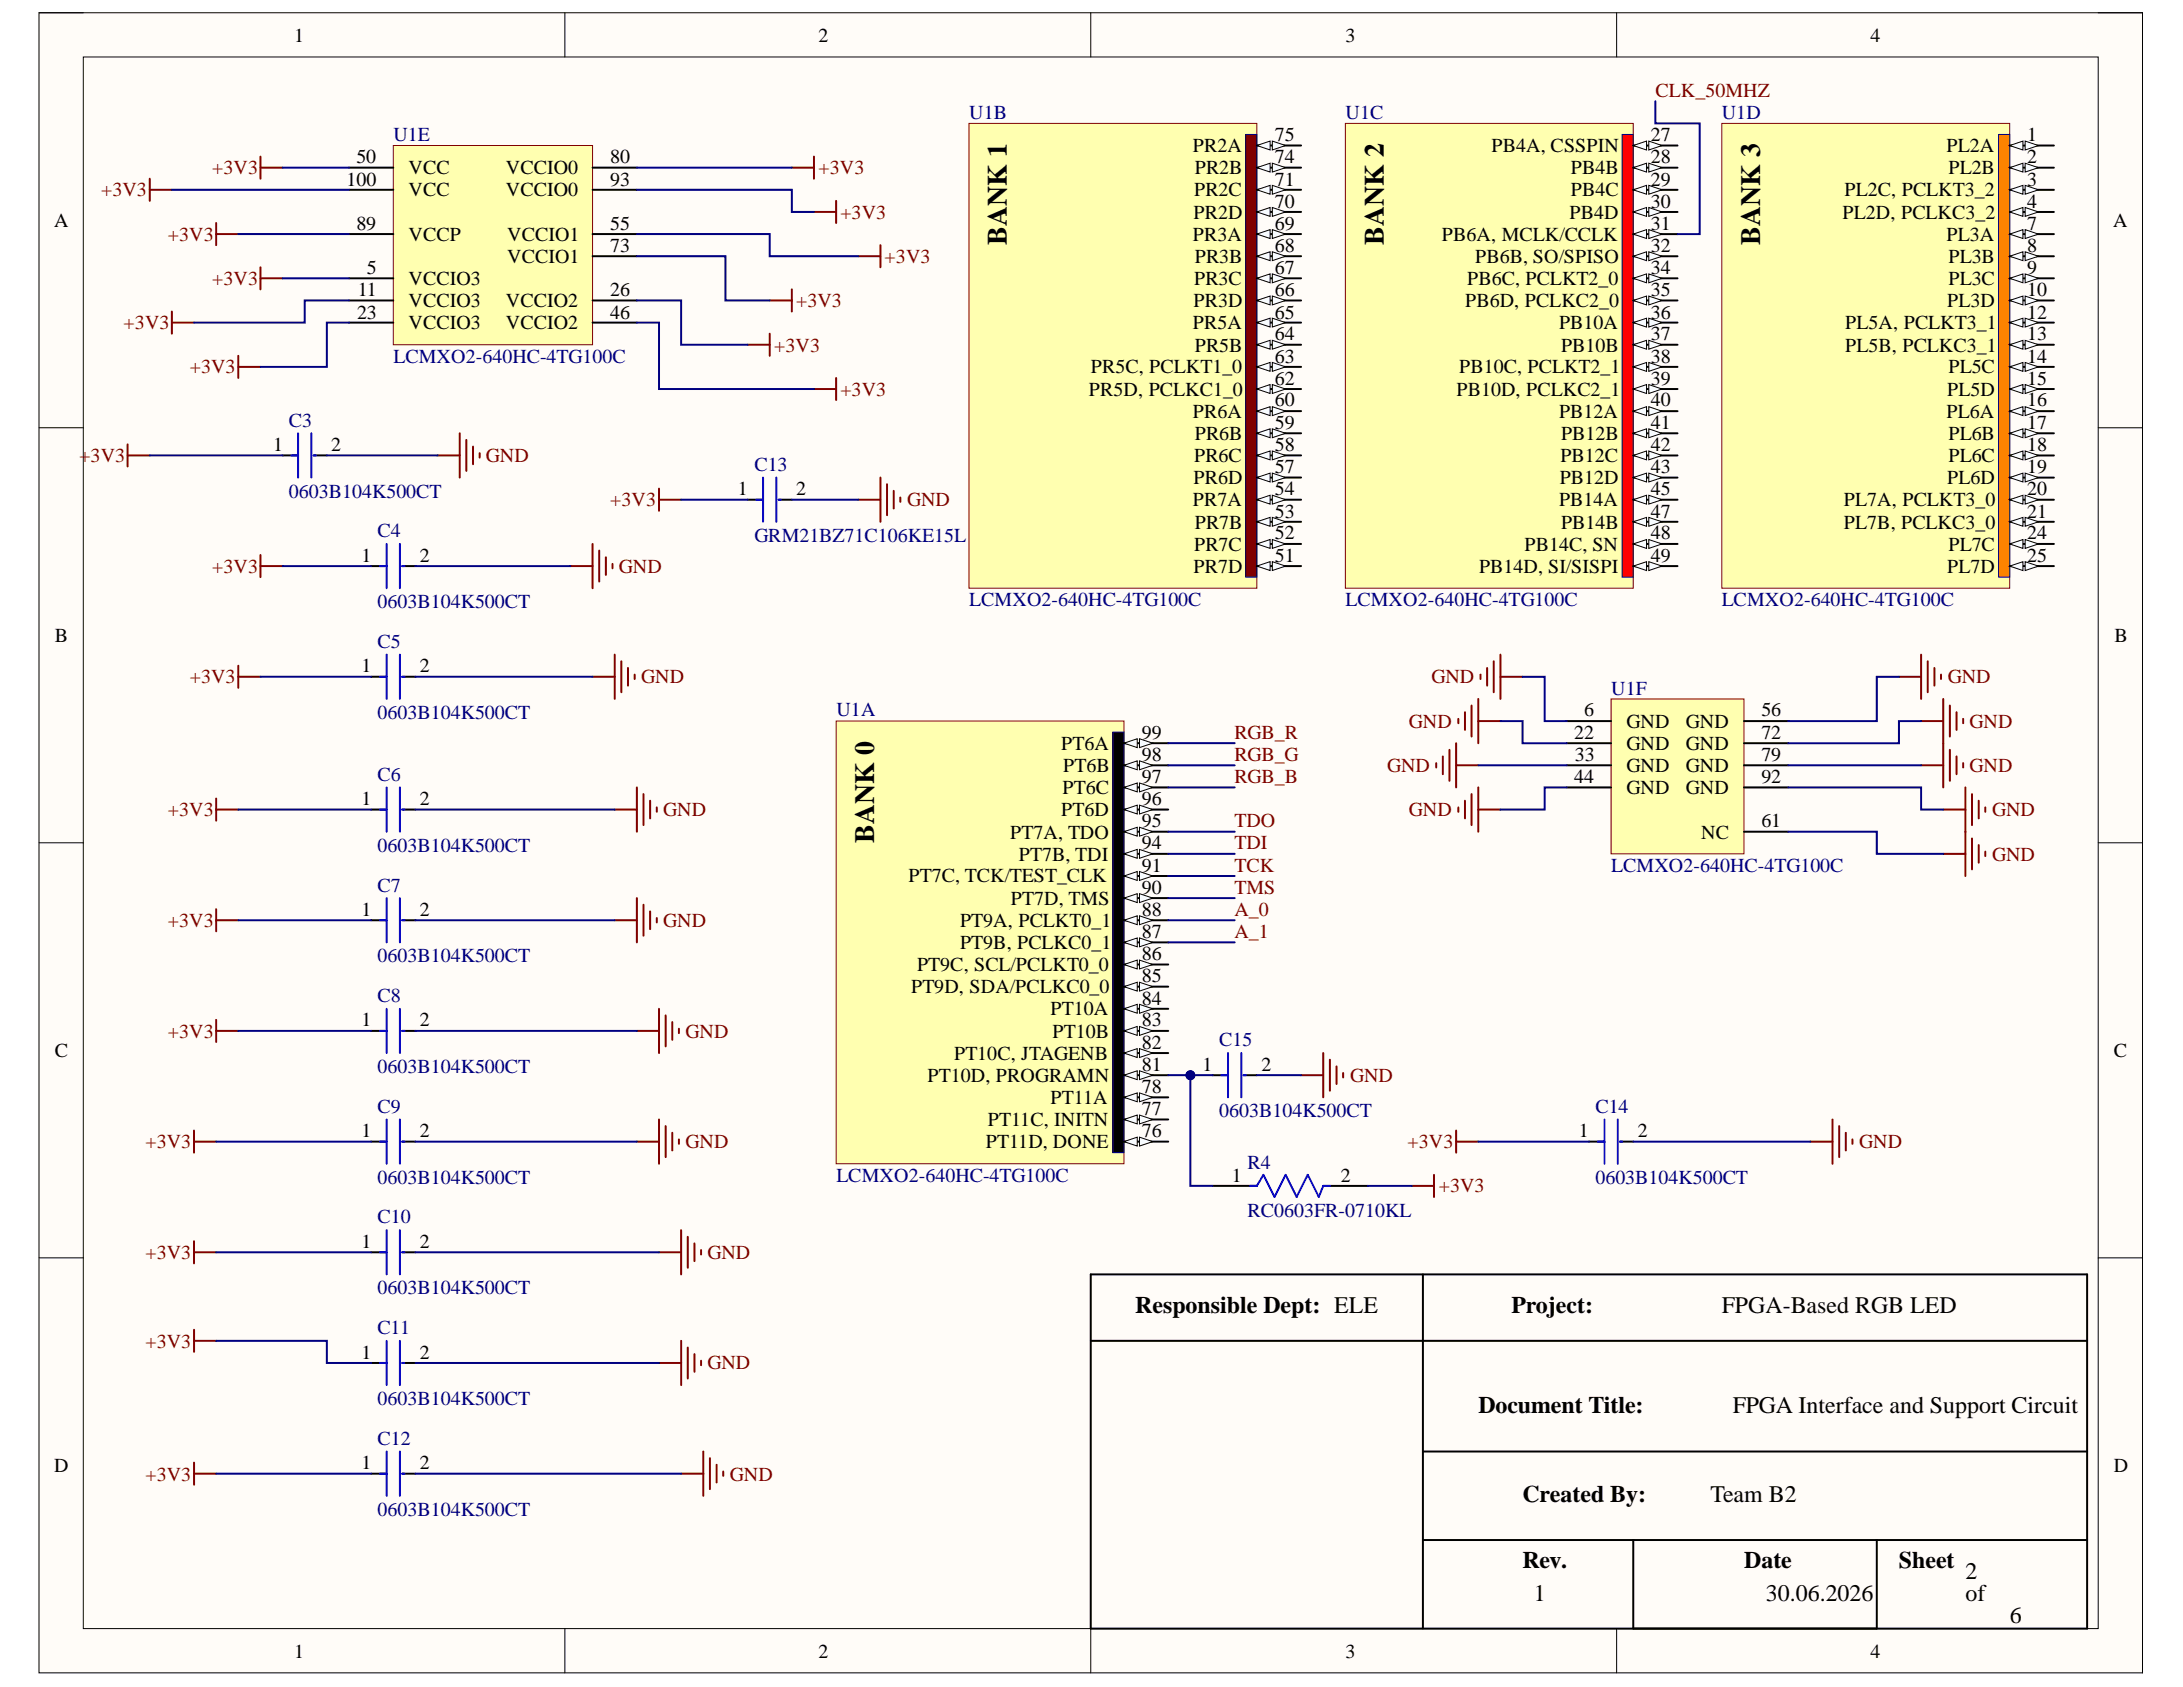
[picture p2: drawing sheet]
<svg xmlns="http://www.w3.org/2000/svg" width="279mm" height="216mm" viewBox="0 0 279 216" stroke-linecap="round" stroke-linejoin="round" font-family="sans-serif">
<defs><g id="words">
<g font-size="3.6">
<text x="128.9" y="31.4" transform="rotate(-90 128.9 31.4)">BANK 1</text>
<text x="177.1" y="31.4" transform="rotate(-90 177.1 31.4)">BANK 2</text>
<text x="225.3" y="31.4" transform="rotate(-90 225.3 31.4)">BANK 3</text>
<text x="111.9" y="107.8" transform="rotate(-90 111.9 107.8)">BANK 0</text>
</g>
<g font-size="3">
<text x="145.3" y="168.1">Responsible Dept: ELE</text>
<text x="193.4" y="168.1">Project:</text>
<text x="220.4" y="168.1">FPGA-Based RGB LED</text>
<text x="189.2" y="180.8">Document Title:</text>
<text x="221.8" y="180.8">FPGA Interface and Support Circuit</text>
<text x="194.9" y="192.2">Created By:</text>
<text x="218.9" y="192.2">Team B2</text>
<text x="194.9" y="200.6">Rev.</text>
<text x="223.2" y="200.6">Date</text>
<text x="243" y="200.6">Sheet</text>
<text x="251.6" y="202.1">2</text>
<text x="196.3" y="205">1</text>
<text x="226" y="205">30.06.2026</text>
<text x="251.6" y="205">of</text>
<text x="257.3" y="207.7">6</text>
</g>
<g font-size="2.5">
<text x="37.7" y="5.3">1</text>
<text x="104.8" y="5.3">2</text>
<text x="172.2" y="5.3">3</text>
<text x="239.4" y="5.3">4</text>
<text x="44.3" y="23.8">100</text>
<text x="45.6" y="20.9">50</text>
<text x="52.3" y="22.3">VCC</text>
<text x="64.7" y="22.3">VCCIO0</text>
<text x="78.1" y="20.9">80</text>
<text x="78.1" y="23.8">93</text>
<text x="152.7" y="19.5">PR2A</text>
<text x="152.9" y="22.3">PR2B</text>
<text x="163.2" y="18.1">75</text>
<text x="163.2" y="20.9">74</text>
<text x="163.2" y="23.8">71</text>
<text x="190.9" y="19.5">PB4A, CSSPIN</text>
<text x="201.1" y="22.3">PB4B</text>
<text x="211.3" y="18.1">27</text>
<text x="211.3" y="20.9">28</text>
<text x="211.3" y="23.8">29</text>
<text x="249.1" y="19.5">PL2A</text>
<text x="249.4" y="22.3">PL2B</text>
<text x="259.5" y="18.1">1</text>
<text x="259.5" y="20.9">2</text>
<text x="259.5" y="23.8">3</text>
<text x="6.9" y="29">A</text>
<text x="45.6" y="29.4">89</text>
<text x="52.3" y="25.1">VCC</text>
<text x="64.7" y="25.1">VCCIO0</text>
<text x="78.1" y="29.4">55</text>
<text x="152.7" y="28">PR2D</text>
<text x="152.8" y="25.1">PR2C</text>
<text x="163.2" y="26.6">70</text>
<text x="163.2" y="29.4">69</text>
<text x="200.9" y="28">PB4D</text>
<text x="201.1" y="25.1">PB4C</text>
<text x="211.3" y="26.6">30</text>
<text x="211.3" y="29.4">31</text>
<text x="235.8" y="28">PL2D, PCLKC3_2</text>
<text x="236.1" y="25.1">PL2C, PCLKT3_2</text>
<text x="259.5" y="26.6">4</text>
<text x="259.5" y="29.4">7</text>
<text x="270.5" y="29">A</text>
<text x="47" y="35.1">5</text>
<text x="52.3" y="30.8">VCCP</text>
<text x="64.9" y="30.8">VCCIO1</text>
<text x="64.9" y="33.7">VCCIO1</text>
<text x="78.1" y="32.2">73</text>
<text x="152.7" y="30.8">PR3A</text>
<text x="152.9" y="33.7">PR3B</text>
<text x="163.2" y="32.2">68</text>
<text x="163.2" y="35.1">67</text>
<text x="184.6" y="30.8">PB6A, MCLK/CCLK</text>
<text x="188.8" y="33.7">PB6B, SO/SPISO</text>
<text x="211.3" y="32.2">32</text>
<text x="211.3" y="35.1">34</text>
<text x="249.1" y="30.8">PL3A</text>
<text x="249.4" y="33.7">PL3B</text>
<text x="259.5" y="32.2">8</text>
<text x="259.5" y="35.1">9</text>
<text x="45.7" y="40.8">23</text>
<text x="45.8" y="37.9">11</text>
<text x="52.3" y="36.5">VCCIO3</text>
<text x="52.3" y="39.3">VCCIO3</text>
<text x="64.7" y="39.3">VCCIO2</text>
<text x="78.1" y="37.9">26</text>
<text x="78.1" y="40.8">46</text>
<text x="152.7" y="39.3">PR3D</text>
<text x="152.8" y="36.5">PR3C</text>
<text x="163.2" y="37.9">66</text>
<text x="163.2" y="40.8">65</text>
<text x="187.5" y="39.3">PB6D, PCLKC2_0</text>
<text x="187.8" y="36.5">PB6C, PCLKT2_0</text>
<text x="211.3" y="37.9">35</text>
<text x="211.3" y="40.8">36</text>
<text x="249.2" y="39.3">PL3D</text>
<text x="249.4" y="36.5">PL3C</text>
<text x="259.5" y="37.9">10</text>
<text x="259.5" y="40.8">12</text>
<text x="52.3" y="42.1">VCCIO3</text>
<text x="64.7" y="42.1">VCCIO2</text>
<text x="139.6" y="47.8">PR5C, PCLKT1_0</text>
<text x="152.7" y="42.1">PR5A</text>
<text x="152.9" y="45">PR5B</text>
<text x="163.2" y="43.6">64</text>
<text x="163.2" y="46.4">63</text>
<text x="186.8" y="47.8">PB10C, PCLKT2_1</text>
<text x="199.5" y="42.1">PB10A</text>
<text x="199.8" y="45">PB10B</text>
<text x="211.3" y="43.6">37</text>
<text x="211.3" y="46.4">38</text>
<text x="236.2" y="42.1">PL5A, PCLKT3_1</text>
<text x="236.2" y="45">PL5B, PCLKC3_1</text>
<text x="249.4" y="47.8">PL5C</text>
<text x="259.5" y="43.6">13</text>
<text x="259.5" y="46.4">14</text>
<text x="139.4" y="50.7">PR5D, PCLKC1_0</text>
<text x="152.7" y="53.5">PR6A</text>
<text x="163.2" y="49.2">62</text>
<text x="163.2" y="52">60</text>
<text x="186.4" y="50.7">PB10D, PCLKC2_1</text>
<text x="199.5" y="53.5">PB12A</text>
<text x="211.3" y="49.2">39</text>
<text x="211.3" y="52">40</text>
<text x="249.1" y="53.5">PL6A</text>
<text x="249.2" y="50.7">PL5D</text>
<text x="259.5" y="49.2">15</text>
<text x="259.5" y="52">16</text>
<text x="34.9" y="57.7">1</text>
<text x="42.4" y="57.7">2</text>
<text x="152.8" y="59.1">PR6C</text>
<text x="152.9" y="56.3">PR6B</text>
<text x="163.2" y="54.9">59</text>
<text x="163.2" y="57.7">58</text>
<text x="199.7" y="59.1">PB12C</text>
<text x="199.8" y="56.3">PB12B</text>
<text x="211.3" y="54.9">41</text>
<text x="211.3" y="57.7">42</text>
<text x="249.4" y="56.3">PL6B</text>
<text x="249.4" y="59.1">PL6C</text>
<text x="259.5" y="54.9">17</text>
<text x="259.5" y="57.7">18</text>
<text x="94.4" y="63.4">1</text>
<text x="101.9" y="63.4">2</text>
<text x="152.7" y="64.8">PR7A</text>
<text x="152.7" y="62">PR6D</text>
<text x="163.2" y="60.6">57</text>
<text x="163.2" y="63.4">54</text>
<text x="199.5" y="64.8">PB14A</text>
<text x="199.6" y="62">PB12D</text>
<text x="211.3" y="60.6">43</text>
<text x="211.3" y="63.4">45</text>
<text x="236" y="64.8">PL7A, PCLKT3_0</text>
<text x="249.2" y="62">PL6D</text>
<text x="259.5" y="60.6">19</text>
<text x="259.5" y="63.4">20</text>
<text x="46.3" y="71.9">1</text>
<text x="53.7" y="71.9">2</text>
<text x="152.8" y="70.5">PR7C</text>
<text x="152.9" y="67.7">PR7B</text>
<text x="163.2" y="66.2">53</text>
<text x="163.2" y="69">52</text>
<text x="163.2" y="71.9">51</text>
<text x="195.1" y="70.5">PB14C, SN</text>
<text x="199.8" y="67.7">PB14B</text>
<text x="211.3" y="66.2">47</text>
<text x="211.3" y="69">48</text>
<text x="211.3" y="71.9">49</text>
<text x="236" y="67.7">PL7B, PCLKC3_0</text>
<text x="249.4" y="70.5">PL7C</text>
<text x="259.5" y="66.2">21</text>
<text x="259.5" y="69">24</text>
<text x="259.5" y="71.9">25</text>
<text x="152.7" y="73.3">PR7D</text>
<text x="189.3" y="73.3">PB14D, SI/SISPI</text>
<text x="249.2" y="73.3">PL7D</text>
<text x="7" y="82.1">B</text>
<text x="270.6" y="82.1">B</text>
<text x="46.3" y="86">1</text>
<text x="53.7" y="86">2</text>
<text x="146.1" y="94.6">99</text>
<text x="201.5" y="94.6">22</text>
<text x="202.8" y="91.7">6</text>
<text x="208.2" y="93.1">GND</text>
<text x="215.8" y="93.1">GND</text>
<text x="225.4" y="91.7">56</text>
<text x="225.4" y="94.6">72</text>
<text x="135.8" y="96">PT6A</text>
<text x="136" y="101.7">PT6C</text>
<text x="136.1" y="98.8">PT6B</text>
<text x="146.1" y="97.4">98</text>
<text x="146.1" y="100.2">97</text>
<text x="201.5" y="100.2">44</text>
<text x="201.6" y="97.4">33</text>
<text x="208.2" y="96">GND</text>
<text x="208.2" y="98.8">GND</text>
<text x="208.2" y="101.7">GND</text>
<text x="215.8" y="96">GND</text>
<text x="215.8" y="98.8">GND</text>
<text x="215.8" y="101.7">GND</text>
<text x="225.4" y="97.4">79</text>
<text x="225.4" y="100.2">92</text>
<text x="46.3" y="103">1</text>
<text x="53.7" y="103">2</text>
<text x="129.3" y="107.3">PT7A, TDO</text>
<text x="135.8" y="104.5">PT6D</text>
<text x="146.1" y="103">96</text>
<text x="146.1" y="105.9">95</text>
<text x="217.7" y="107.3">NC</text>
<text x="225.4" y="105.9">61</text>
<text x="116.3" y="112.9">PT7C, TCK/TEST_CLK</text>
<text x="130.4" y="110.1">PT7B, TDI</text>
<text x="146.1" y="108.7">94</text>
<text x="146.1" y="111.6">91</text>
<text x="46.3" y="117.2">1</text>
<text x="53.7" y="117.2">2</text>
<text x="122.9" y="118.6">PT9A, PCLKT0_1</text>
<text x="129.4" y="115.8">PT7D, TMS</text>
<text x="146.1" y="114.4">90</text>
<text x="146.1" y="117.2">88</text>
<text x="117.4" y="124.3">PT9C, SCL/PCLKT0_0</text>
<text x="122.9" y="121.5">PT9B, PCLKC0_1</text>
<text x="146.1" y="120">87</text>
<text x="146.1" y="122.9">86</text>
<text x="146.1" y="125.7">85</text>
<text x="46.3" y="131.4">1</text>
<text x="53.7" y="131.4">2</text>
<text x="116.6" y="127.1">PT9D, SDA/PCLKC0_0</text>
<text x="134.5" y="129.9">PT10A</text>
<text x="146.1" y="128.6">84</text>
<text x="146.1" y="131.4">83</text>
<text x="7" y="135.3">C</text>
<text x="122.1" y="135.6">PT10C, JTAGENB</text>
<text x="134.7" y="132.8">PT10B</text>
<text x="146.1" y="134.2">82</text>
<text x="146.1" y="137">81</text>
<text x="153.9" y="137">1</text>
<text x="161.5" y="137">2</text>
<text x="270.5" y="135.3">C</text>
<text x="118.7" y="138.5">PT10D, PROGRAMN</text>
<text x="134.5" y="141.3">PT11A</text>
<text x="146.1" y="139.9">78</text>
<text x="146.1" y="142.7">77</text>
<text x="46.3" y="145.6">1</text>
<text x="53.7" y="145.6">2</text>
<text x="126.2" y="146.9">PT11D, DONE</text>
<text x="126.4" y="144.1">PT11C, INITN</text>
<text x="146.1" y="145.6">76</text>
<text x="202.1" y="145.6">1</text>
<text x="209.6" y="145.6">2</text>
<text x="157.7" y="151.2">1</text>
<text x="171.6" y="151.2">2</text>
<text x="46.3" y="159.7">1</text>
<text x="53.7" y="159.7">2</text>
<text x="46.3" y="173.9">1</text>
<text x="53.7" y="173.9">2</text>
<text x="6.9" y="188.4">D</text>
<text x="46.3" y="188">1</text>
<text x="53.7" y="188">2</text>
<text x="270.5" y="188.4">D</text>
<text x="37.7" y="212.1">1</text>
<text x="104.8" y="212.1">2</text>
<text x="172.2" y="212.1">3</text>
<text x="239.4" y="212.1">4</text>
</g>
<g font-size="2.5" fill="#000080">
<text x="124.1" y="15.2">U1B</text>
<text x="172.2" y="15.2">U1C</text>
<text x="220.4" y="15.2">U1D</text>
<text x="50.3" y="18.1">U1E</text>
<text x="50.3" y="46.4">LCMXO2-640HC-4TG100C</text>
<text x="37" y="54.6">C3</text>
<text x="37" y="63.7">0603B104K500CT</text>
<text x="96.6" y="60.3">C13</text>
<text x="48.3" y="68.8">C4</text>
<text x="96.6" y="69.4">GRM21BZ71C106KE15L</text>
<text x="48.3" y="77.8">0603B104K500CT</text>
<text x="124.1" y="77.6">LCMXO2-640HC-4TG100C</text>
<text x="172.2" y="77.6">LCMXO2-640HC-4TG100C</text>
<text x="220.4" y="77.6">LCMXO2-640HC-4TG100C</text>
<text x="48.3" y="83">C5</text>
<text x="206.2" y="88.9">U1F</text>
<text x="48.3" y="92">0603B104K500CT</text>
<text x="107" y="91.7">U1A</text>
<text x="48.3" y="99.9">C6</text>
<text x="48.3" y="109">0603B104K500CT</text>
<text x="206.2" y="111.6">LCMXO2-640HC-4TG100C</text>
<text x="48.3" y="114.1">C7</text>
<text x="48.3" y="123.2">0603B104K500CT</text>
<text x="48.3" y="128.2">C8</text>
<text x="48.3" y="137.4">0603B104K500CT</text>
<text x="156" y="133.9">C15</text>
<text x="48.3" y="142.4">C9</text>
<text x="156" y="143">0603B104K500CT</text>
<text x="204.2" y="142.4">C14</text>
<text x="159.7" y="149.6">R4</text>
<text x="48.3" y="151.5">0603B104K500CT</text>
<text x="107" y="151.2">LCMXO2-640HC-4TG100C</text>
<text x="159.7" y="155.7">RC0603FR-0710KL</text>
<text x="204.2" y="151.5">0603B104K500CT</text>
<text x="48.3" y="156.6">C10</text>
<text x="48.3" y="165.6">0603B104K500CT</text>
<text x="48.3" y="170.8">C11</text>
<text x="48.3" y="179.8">0603B104K500CT</text>
<text x="48.3" y="184.9">C12</text>
<text x="48.3" y="194">0603B104K500CT</text>
</g>
<g font-size="2.5" fill="#800000">
<text x="211.9" y="12.4">CLK_50MHZ</text>
<text x="27.2" y="22.3">+3V3</text>
<text x="104.8" y="22.3">+3V3</text>
<text x="12.9" y="25.1">+3V3</text>
<text x="107.6" y="28">+3V3</text>
<text x="21.5" y="30.8">+3V3</text>
<text x="113.2" y="33.7">+3V3</text>
<text x="27.2" y="36.5">+3V3</text>
<text x="101.9" y="39.3">+3V3</text>
<text x="15.8" y="42.1">+3V3</text>
<text x="24.3" y="47.8">+3V3</text>
<text x="99.1" y="45">+3V3</text>
<text x="107.6" y="50.7">+3V3</text>
<text x="10.2" y="59.1">+3V3</text>
<text x="62.2" y="59.1">GND</text>
<text x="78.1" y="64.8">+3V3</text>
<text x="116.1" y="64.8">GND</text>
<text x="27.2" y="73.3">+3V3</text>
<text x="79.2" y="73.3">GND</text>
<text x="24.3" y="87.5">+3V3</text>
<text x="82.1" y="87.5">GND</text>
<text x="183.2" y="87.5">GND</text>
<text x="249.3" y="87.5">GND</text>
<text x="158" y="94.6">RGB_R</text>
<text x="180.3" y="93.1">GND</text>
<text x="252.1" y="93.1">GND</text>
<text x="158" y="97.4">RGB_G</text>
<text x="158" y="100.2">RGB_B</text>
<text x="177.5" y="98.8">GND</text>
<text x="252.1" y="98.8">GND</text>
<text x="21.5" y="104.5">+3V3</text>
<text x="84.9" y="104.5">GND</text>
<text x="158" y="105.9">TDO</text>
<text x="180.3" y="104.5">GND</text>
<text x="255" y="104.5">GND</text>
<text x="158" y="108.7">TDI</text>
<text x="158" y="111.6">TCK</text>
<text x="255" y="110.1">GND</text>
<text x="21.5" y="118.6">+3V3</text>
<text x="84.9" y="118.6">GND</text>
<text x="158" y="117.2">A_0</text>
<text x="158" y="114.4">TMS</text>
<text x="158" y="120">A_1</text>
<text x="21.5" y="132.8">+3V3</text>
<text x="87.8" y="132.8">GND</text>
<text x="172.8" y="138.5">GND</text>
<text x="18.6" y="146.9">+3V3</text>
<text x="87.8" y="146.9">GND</text>
<text x="180.2" y="146.9">+3V3</text>
<text x="238" y="146.9">GND</text>
<text x="184.1" y="152.6">+3V3</text>
<text x="18.6" y="161.1">+3V3</text>
<text x="90.5" y="161.1">GND</text>
<text x="18.6" y="172.5">+3V3</text>
<text x="90.5" y="175.3">GND</text>
<text x="18.6" y="189.5">+3V3</text>
<text x="93.4" y="189.5">GND</text>
</g>
</g></defs>
<path d="M5 1.6h269.2v212.5h-269.2z" fill-rule="evenodd" fill="#fffcf8"/>
<path d="M5 1.6h269.2v212.5h-269.2z" fill="none" stroke="#000" stroke-width=".13"/>
<path d="M10.7 7.3h257.8v201.1h-257.8z" fill-rule="evenodd" fill="#fffcf8"/>
<g fill="none" stroke="#000" stroke-width=".13">
<path d="M5 1.6h5.7M10.7 7.3h257.8v201.1h-257.8zM72.3 1.6v5.7M139.6 1.6v5.7M206.9 1.6v5.7M268.5 1.6h5.7v5.7M5 54.7h5.7M268.5 54.7h5.7M5 107.9h5.7M268.5 107.9h5.7M5 161h5.7M268.5 161h5.7"/>
<path d="M72.3 208.4v5.7M139.6 208.4v5.7M206.9 208.4v5.7M274.2 208.4v5.7"/>
</g>
<path d="M139.6 163.1h127.5v45.3h-127.5zM139.6 171.6h127.5M182.1 163.1v45.3M182.1 185.8h85M182.1 197.1h85M209 197.1v11.3M240.2 197.1v11.3" fill="none" stroke="#000" stroke-width=".25"/>
<path d="M107 92.3h36.9v56.6h-36.9z" fill-rule="evenodd" fill="#ffffb0"/>
<path d="M107 92.3h36.9v56.6h-36.9z" fill="none" stroke="#800000" stroke-width=".13"/>
<path d="M142.4 93.7h1.5v53.8h-1.5z" fill-rule="evenodd" fill="#000"/>
<path d="M142.4 93.7h1.5v53.8h-1.5z" fill="none" stroke="#000080" stroke-width=".13"/>
<path d="M143.9 95.1h5.6" fill="none" stroke="#000" stroke-width=".25"/>
<path d="M143.9 95.1l1.7-.6v1.2z" fill="#f8fcff"/>
<path d="M143.9 95.1l1.7-.6v1.2z" fill="none" stroke="#000" stroke-width=".13"/>
<path d="M145.8 94.5l1.7 .6-1.7 .6z" fill="#f8fcff"/>
<path d="M145.8 94.5l1.7 .6-1.7 .6z" fill="none" stroke="#000" stroke-width=".13"/>
<path d="M143.9 97.9h5.6" fill="none" stroke="#000" stroke-width=".25"/>
<path d="M143.9 97.9l1.7-.5v1.1z" fill="#f8fcff"/>
<path d="M143.9 97.9l1.7-.5v1.1z" fill="none" stroke="#000" stroke-width=".13"/>
<path d="M145.8 97.4l1.7 .5-1.7 .6z" fill="#f8fcff"/>
<path d="M145.8 97.4l1.7 .5-1.7 .6z" fill="none" stroke="#000" stroke-width=".13"/>
<path d="M143.9 100.8h5.6" fill="none" stroke="#000" stroke-width=".25"/>
<path d="M143.9 100.8l1.7-.6v1.1z" fill="#f8fcff"/>
<path d="M143.9 100.8l1.7-.6v1.1z" fill="none" stroke="#000" stroke-width=".13"/>
<path d="M145.8 100.2l1.7 .6-1.7 .5z" fill="#f8fcff"/>
<path d="M145.8 100.2l1.7 .6-1.7 .5z" fill="none" stroke="#000" stroke-width=".13"/>
<path d="M143.9 103.6h5.6" fill="none" stroke="#000" stroke-width=".25"/>
<path d="M143.9 103.6l1.7-.6v1.2z" fill="#f8fcff"/>
<path d="M143.9 103.6l1.7-.6v1.2z" fill="none" stroke="#000" stroke-width=".13"/>
<path d="M145.8 103l1.7 .6-1.7 .6z" fill="#f8fcff"/>
<path d="M145.8 103l1.7 .6-1.7 .6z" fill="none" stroke="#000" stroke-width=".13"/>
<path d="M143.9 106.4h5.6" fill="none" stroke="#000" stroke-width=".25"/>
<path d="M143.9 106.4l1.7-.5v1.1z" fill="#f8fcff"/>
<path d="M143.9 106.4l1.7-.5v1.1z" fill="none" stroke="#000" stroke-width=".13"/>
<path d="M145.8 105.9l1.7 .5-1.7 .6z" fill="#f8fcff"/>
<path d="M145.8 105.9l1.7 .5-1.7 .6z" fill="none" stroke="#000" stroke-width=".13"/>
<path d="M143.9 109.3h5.6" fill="none" stroke="#000" stroke-width=".25"/>
<path d="M143.9 109.3l1.7-.6v1.1z" fill="#f8fcff"/>
<path d="M143.9 109.3l1.7-.6v1.1z" fill="none" stroke="#000" stroke-width=".13"/>
<path d="M145.8 108.7l1.7 .6-1.7 .5z" fill="#f8fcff"/>
<path d="M145.8 108.7l1.7 .6-1.7 .5z" fill="none" stroke="#000" stroke-width=".13"/>
<path d="M143.9 112.1h5.6" fill="none" stroke="#000" stroke-width=".25"/>
<path d="M143.9 112.1l1.7-.6v1.2z" fill="#f8fcff"/>
<path d="M143.9 112.1l1.7-.6v1.2z" fill="none" stroke="#000" stroke-width=".13"/>
<path d="M145.8 111.5l1.7 .6-1.7 .6z" fill="#f8fcff"/>
<path d="M145.8 111.5l1.7 .6-1.7 .6z" fill="none" stroke="#000" stroke-width=".13"/>
<path d="M143.9 114.9h5.6" fill="none" stroke="#000" stroke-width=".25"/>
<path d="M143.9 114.9l1.7-.5v1.1z" fill="#f8fcff"/>
<path d="M143.9 114.9l1.7-.5v1.1z" fill="none" stroke="#000" stroke-width=".13"/>
<path d="M145.8 114.4l1.7 .5-1.7 .6z" fill="#f8fcff"/>
<path d="M145.8 114.4l1.7 .5-1.7 .6z" fill="none" stroke="#000" stroke-width=".13"/>
<path d="M143.9 117.8h5.6" fill="none" stroke="#000" stroke-width=".25"/>
<path d="M143.9 117.8l1.7-.6v1.1z" fill="#f8fcff"/>
<path d="M143.9 117.8l1.7-.6v1.1z" fill="none" stroke="#000" stroke-width=".13"/>
<path d="M145.8 117.2l1.7 .6-1.7 .5z" fill="#f8fcff"/>
<path d="M145.8 117.2l1.7 .6-1.7 .5z" fill="none" stroke="#000" stroke-width=".13"/>
<path d="M143.9 120.6h5.6" fill="none" stroke="#000" stroke-width=".25"/>
<path d="M143.9 120.6l1.7-.6v1.2z" fill="#f8fcff"/>
<path d="M143.9 120.6l1.7-.6v1.2z" fill="none" stroke="#000" stroke-width=".13"/>
<path d="M145.8 120l1.7 .6-1.7 .6z" fill="#f8fcff"/>
<path d="M145.8 120l1.7 .6-1.7 .6z" fill="none" stroke="#000" stroke-width=".13"/>
<path d="M143.9 123.4h5.6" fill="none" stroke="#000" stroke-width=".25"/>
<path d="M143.9 123.4l1.7-.5v1.1z" fill="#f8fcff"/>
<path d="M143.9 123.4l1.7-.5v1.1z" fill="none" stroke="#000" stroke-width=".13"/>
<path d="M145.8 122.9l1.7 .5-1.7 .6z" fill="#f8fcff"/>
<path d="M145.8 122.9l1.7 .5-1.7 .6z" fill="none" stroke="#000" stroke-width=".13"/>
<path d="M143.9 126.3h5.6" fill="none" stroke="#000" stroke-width=".25"/>
<path d="M143.9 126.3l1.7-.6v1.1z" fill="#f8fcff"/>
<path d="M143.9 126.3l1.7-.6v1.1z" fill="none" stroke="#000" stroke-width=".13"/>
<path d="M145.8 125.7l1.7 .6-1.7 .5z" fill="#f8fcff"/>
<path d="M145.8 125.7l1.7 .6-1.7 .5z" fill="none" stroke="#000" stroke-width=".13"/>
<path d="M143.9 129.1h5.6" fill="none" stroke="#000" stroke-width=".25"/>
<path d="M143.9 129.1l1.7-.6v1.2z" fill="#f8fcff"/>
<path d="M143.9 129.1l1.7-.6v1.2z" fill="none" stroke="#000" stroke-width=".13"/>
<path d="M145.8 128.5l1.7 .6-1.7 .6z" fill="#f8fcff"/>
<path d="M145.8 128.5l1.7 .6-1.7 .6z" fill="none" stroke="#000" stroke-width=".13"/>
<path d="M143.9 131.9h5.6" fill="none" stroke="#000" stroke-width=".25"/>
<path d="M143.9 131.9l1.7-.5v1.1z" fill="#f8fcff"/>
<path d="M143.9 131.9l1.7-.5v1.1z" fill="none" stroke="#000" stroke-width=".13"/>
<path d="M145.8 131.4l1.7 .5-1.7 .6z" fill="#f8fcff"/>
<path d="M145.8 131.4l1.7 .5-1.7 .6z" fill="none" stroke="#000" stroke-width=".13"/>
<path d="M143.9 134.8h5.6" fill="none" stroke="#000" stroke-width=".25"/>
<path d="M143.9 134.8l1.7-.6v1.1z" fill="#f8fcff"/>
<path d="M143.9 134.8l1.7-.6v1.1z" fill="none" stroke="#000" stroke-width=".13"/>
<path d="M145.8 134.2l1.7 .6-1.7 .5z" fill="#f8fcff"/>
<path d="M145.8 134.2l1.7 .6-1.7 .5z" fill="none" stroke="#000" stroke-width=".13"/>
<path d="M143.9 137.6h5.6" fill="none" stroke="#000" stroke-width=".25"/>
<path d="M143.9 137.6l1.7-.6v1.2z" fill="#f8fcff"/>
<path d="M143.9 137.6l1.7-.6v1.2z" fill="none" stroke="#000" stroke-width=".13"/>
<path d="M145.8 137l1.7 .6-1.7 .6z" fill="#f8fcff"/>
<path d="M145.8 137l1.7 .6-1.7 .6z" fill="none" stroke="#000" stroke-width=".13"/>
<path d="M143.9 140.4h5.6" fill="none" stroke="#000" stroke-width=".25"/>
<path d="M143.9 140.4l1.7-.5v1.1z" fill="#f8fcff"/>
<path d="M143.9 140.4l1.7-.5v1.1z" fill="none" stroke="#000" stroke-width=".13"/>
<path d="M145.8 139.9l1.7 .5-1.7 .6z" fill="#f8fcff"/>
<path d="M145.8 139.9l1.7 .5-1.7 .6z" fill="none" stroke="#000" stroke-width=".13"/>
<path d="M143.9 143.3h5.6" fill="none" stroke="#000" stroke-width=".25"/>
<path d="M143.9 143.3l1.7-.6v1.1z" fill="#f8fcff"/>
<path d="M143.9 143.3l1.7-.6v1.1z" fill="none" stroke="#000" stroke-width=".13"/>
<path d="M145.8 142.7l1.7 .6-1.7 .5z" fill="#f8fcff"/>
<path d="M145.8 142.7l1.7 .6-1.7 .5z" fill="none" stroke="#000" stroke-width=".13"/>
<path d="M143.9 146.1h5.6" fill="none" stroke="#000" stroke-width=".25"/>
<path d="M143.9 146.1l1.7-.6v1.2z" fill="#f8fcff"/>
<path d="M143.9 146.1l1.7-.6v1.2z" fill="none" stroke="#000" stroke-width=".13"/>
<path d="M145.8 145.5l1.7 .6-1.7 .6z" fill="#f8fcff"/>
<path d="M145.8 145.5l1.7 .6-1.7 .6z" fill="none" stroke="#000" stroke-width=".13"/>
<path d="M124 15.8h36.9v59.5h-36.9z" fill-rule="evenodd" fill="#ffffb0"/>
<path d="M124 15.8h36.9v59.5h-36.9z" fill="none" stroke="#800000" stroke-width=".13"/>
<path d="M159.4 17.2h1.5v56.7h-1.5z" fill-rule="evenodd" fill="#800000"/>
<path d="M159.4 17.2h1.5v56.7h-1.5z" fill="none" stroke="#000080" stroke-width=".13"/>
<path d="M160.9 18.6h5.6" fill="none" stroke="#000" stroke-width=".25"/>
<path d="M160.9 18.6l1.7-.5v1.1z" fill="#f8fcff"/>
<path d="M160.9 18.6l1.7-.5v1.1z" fill="none" stroke="#000" stroke-width=".13"/>
<path d="M162.8 18.1l1.7 .5-1.7 .6z" fill="#f8fcff"/>
<path d="M162.8 18.1l1.7 .5-1.7 .6z" fill="none" stroke="#000" stroke-width=".13"/>
<path d="M160.9 21.5h5.6" fill="none" stroke="#000" stroke-width=".25"/>
<path d="M160.9 21.5l1.7-.6v1.1z" fill="#f8fcff"/>
<path d="M160.9 21.5l1.7-.6v1.1z" fill="none" stroke="#000" stroke-width=".13"/>
<path d="M162.8 20.9l1.7 .6-1.7 .5z" fill="#f8fcff"/>
<path d="M162.8 20.9l1.7 .6-1.7 .5z" fill="none" stroke="#000" stroke-width=".13"/>
<path d="M160.9 24.3h5.6" fill="none" stroke="#000" stroke-width=".25"/>
<path d="M160.9 24.3l1.7-.6v1.2z" fill="#f8fcff"/>
<path d="M160.9 24.3l1.7-.6v1.2z" fill="none" stroke="#000" stroke-width=".13"/>
<path d="M162.8 23.7l1.7 .6-1.7 .6z" fill="#f8fcff"/>
<path d="M162.8 23.7l1.7 .6-1.7 .6z" fill="none" stroke="#000" stroke-width=".13"/>
<path d="M160.9 27.1h5.6" fill="none" stroke="#000" stroke-width=".25"/>
<path d="M160.9 27.1l1.7-.5v1.1z" fill="#f8fcff"/>
<path d="M160.9 27.1l1.7-.5v1.1z" fill="none" stroke="#000" stroke-width=".13"/>
<path d="M162.8 26.6l1.7 .5-1.7 .6z" fill="#f8fcff"/>
<path d="M162.8 26.6l1.7 .5-1.7 .6z" fill="none" stroke="#000" stroke-width=".13"/>
<path d="M160.9 30h5.6" fill="none" stroke="#000" stroke-width=".25"/>
<path d="M160.9 30l1.7-.6v1.1z" fill="#f8fcff"/>
<path d="M160.9 30l1.7-.6v1.1z" fill="none" stroke="#000" stroke-width=".13"/>
<path d="M162.8 29.4l1.7 .6-1.7 .5z" fill="#f8fcff"/>
<path d="M162.8 29.4l1.7 .6-1.7 .5z" fill="none" stroke="#000" stroke-width=".13"/>
<path d="M160.9 32.8h5.6" fill="none" stroke="#000" stroke-width=".25"/>
<path d="M160.9 32.8l1.7-.6v1.2z" fill="#f8fcff"/>
<path d="M160.9 32.8l1.7-.6v1.2z" fill="none" stroke="#000" stroke-width=".13"/>
<path d="M162.8 32.2l1.7 .6-1.7 .6z" fill="#f8fcff"/>
<path d="M162.8 32.2l1.7 .6-1.7 .6z" fill="none" stroke="#000" stroke-width=".13"/>
<path d="M160.9 35.6h5.6" fill="none" stroke="#000" stroke-width=".25"/>
<path d="M160.9 35.6l1.7-.5v1.1z" fill="#f8fcff"/>
<path d="M160.9 35.6l1.7-.5v1.1z" fill="none" stroke="#000" stroke-width=".13"/>
<path d="M162.8 35.1l1.7 .5-1.7 .6z" fill="#f8fcff"/>
<path d="M162.8 35.1l1.7 .5-1.7 .6z" fill="none" stroke="#000" stroke-width=".13"/>
<path d="M160.9 38.5h5.6" fill="none" stroke="#000" stroke-width=".25"/>
<path d="M160.9 38.5l1.7-.6v1.1z" fill="#f8fcff"/>
<path d="M160.9 38.5l1.7-.6v1.1z" fill="none" stroke="#000" stroke-width=".13"/>
<path d="M162.8 37.9l1.7 .6-1.7 .5z" fill="#f8fcff"/>
<path d="M162.8 37.9l1.7 .6-1.7 .5z" fill="none" stroke="#000" stroke-width=".13"/>
<path d="M160.9 41.3h5.6" fill="none" stroke="#000" stroke-width=".25"/>
<path d="M160.9 41.3l1.7-.6v1.2z" fill="#f8fcff"/>
<path d="M160.9 41.3l1.7-.6v1.2z" fill="none" stroke="#000" stroke-width=".13"/>
<path d="M162.8 40.7l1.7 .6-1.7 .6z" fill="#f8fcff"/>
<path d="M162.8 40.7l1.7 .6-1.7 .6z" fill="none" stroke="#000" stroke-width=".13"/>
<path d="M160.9 44.1h5.6" fill="none" stroke="#000" stroke-width=".25"/>
<path d="M160.9 44.1l1.7-.5v1.1z" fill="#f8fcff"/>
<path d="M160.9 44.1l1.7-.5v1.1z" fill="none" stroke="#000" stroke-width=".13"/>
<path d="M162.8 43.6l1.7 .5-1.7 .6z" fill="#f8fcff"/>
<path d="M162.8 43.6l1.7 .5-1.7 .6z" fill="none" stroke="#000" stroke-width=".13"/>
<path d="M160.9 47h5.6" fill="none" stroke="#000" stroke-width=".25"/>
<path d="M160.9 47l1.7-.6v1.1z" fill="#f8fcff"/>
<path d="M160.9 47l1.7-.6v1.1z" fill="none" stroke="#000" stroke-width=".13"/>
<path d="M162.8 46.4l1.7 .6-1.7 .5z" fill="#f8fcff"/>
<path d="M162.8 46.4l1.7 .6-1.7 .5z" fill="none" stroke="#000" stroke-width=".13"/>
<path d="M160.9 49.8h5.6" fill="none" stroke="#000" stroke-width=".25"/>
<path d="M160.9 49.8l1.7-.6v1.2z" fill="#f8fcff"/>
<path d="M160.9 49.8l1.7-.6v1.2z" fill="none" stroke="#000" stroke-width=".13"/>
<path d="M162.8 49.2l1.7 .6-1.7 .6z" fill="#f8fcff"/>
<path d="M162.8 49.2l1.7 .6-1.7 .6z" fill="none" stroke="#000" stroke-width=".13"/>
<path d="M160.9 52.6h5.6" fill="none" stroke="#000" stroke-width=".25"/>
<path d="M160.9 52.6l1.7-.5v1.1z" fill="#f8fcff"/>
<path d="M160.9 52.6l1.7-.5v1.1z" fill="none" stroke="#000" stroke-width=".13"/>
<path d="M162.8 52.1l1.7 .5-1.7 .6z" fill="#f8fcff"/>
<path d="M162.8 52.1l1.7 .5-1.7 .6z" fill="none" stroke="#000" stroke-width=".13"/>
<path d="M160.9 55.4h5.6" fill="none" stroke="#000" stroke-width=".25"/>
<path d="M160.9 55.4l1.7-.5v1.1z" fill="#f8fcff"/>
<path d="M160.9 55.4l1.7-.5v1.1z" fill="none" stroke="#000" stroke-width=".13"/>
<path d="M162.8 54.9l1.7 .5-1.7 .6z" fill="#f8fcff"/>
<path d="M162.8 54.9l1.7 .5-1.7 .6z" fill="none" stroke="#000" stroke-width=".13"/>
<path d="M160.9 58.3h5.6" fill="none" stroke="#000" stroke-width=".25"/>
<path d="M160.9 58.3l1.7-.6v1.1z" fill="#f8fcff"/>
<path d="M160.9 58.3l1.7-.6v1.1z" fill="none" stroke="#000" stroke-width=".13"/>
<path d="M162.8 57.7l1.7 .6-1.7 .5z" fill="#f8fcff"/>
<path d="M162.8 57.7l1.7 .6-1.7 .5z" fill="none" stroke="#000" stroke-width=".13"/>
<path d="M160.9 61.1h5.6" fill="none" stroke="#000" stroke-width=".25"/>
<path d="M160.9 61.1l1.7-.5v1.1z" fill="#f8fcff"/>
<path d="M160.9 61.1l1.7-.5v1.1z" fill="none" stroke="#000" stroke-width=".13"/>
<path d="M162.8 60.6l1.7 .5-1.7 .6z" fill="#f8fcff"/>
<path d="M162.8 60.6l1.7 .5-1.7 .6z" fill="none" stroke="#000" stroke-width=".13"/>
<path d="M160.9 64h5.6" fill="none" stroke="#000" stroke-width=".25"/>
<path d="M160.9 64l1.7-.6v1.1z" fill="#f8fcff"/>
<path d="M160.9 64l1.7-.6v1.1z" fill="none" stroke="#000" stroke-width=".13"/>
<path d="M162.8 63.4l1.7 .6-1.7 .5z" fill="#f8fcff"/>
<path d="M162.8 63.4l1.7 .6-1.7 .5z" fill="none" stroke="#000" stroke-width=".13"/>
<path d="M160.9 66.8h5.6" fill="none" stroke="#000" stroke-width=".25"/>
<path d="M160.9 66.8l1.7-.6v1.2z" fill="#f8fcff"/>
<path d="M160.9 66.8l1.7-.6v1.2z" fill="none" stroke="#000" stroke-width=".13"/>
<path d="M162.8 66.2l1.7 .6-1.7 .6z" fill="#f8fcff"/>
<path d="M162.8 66.2l1.7 .6-1.7 .6z" fill="none" stroke="#000" stroke-width=".13"/>
<path d="M160.9 69.6h5.6" fill="none" stroke="#000" stroke-width=".25"/>
<path d="M160.9 69.6l1.7-.6v1.2z" fill="#f8fcff"/>
<path d="M160.9 69.6l1.7-.6v1.2z" fill="none" stroke="#000" stroke-width=".13"/>
<path d="M162.8 69l1.7 .6-1.7 .6z" fill="#f8fcff"/>
<path d="M162.8 69l1.7 .6-1.7 .6z" fill="none" stroke="#000" stroke-width=".13"/>
<path d="M160.9 72.4h5.6" fill="none" stroke="#000" stroke-width=".25"/>
<path d="M160.9 72.4l1.7-.5v1.1z" fill="#f8fcff"/>
<path d="M160.9 72.4l1.7-.5v1.1z" fill="none" stroke="#000" stroke-width=".13"/>
<path d="M162.8 71.9l1.7 .5-1.7 .6z" fill="#f8fcff"/>
<path d="M162.8 71.9l1.7 .5-1.7 .6z" fill="none" stroke="#000" stroke-width=".13"/>
<path d="M172.2 15.8h36.8v59.5h-36.8z" fill-rule="evenodd" fill="#ffffb0"/>
<path d="M172.2 15.8h36.8v59.5h-36.8z" fill="none" stroke="#800000" stroke-width=".13"/>
<path d="M207.6 17.2h1.4v56.7h-1.4z" fill-rule="evenodd" fill="#f00"/>
<path d="M207.6 17.2h1.4v56.7h-1.4z" fill="none" stroke="#000080" stroke-width=".13"/>
<path d="M209 18.6h5.7" fill="none" stroke="#000" stroke-width=".25"/>
<path d="M209 18.6l1.7-.5v1.1z" fill="#f8fcff"/>
<path d="M209 18.6l1.7-.5v1.1z" fill="none" stroke="#000" stroke-width=".13"/>
<path d="M211 18.1l1.7 .5-1.7 .6z" fill="#f8fcff"/>
<path d="M211 18.1l1.7 .5-1.7 .6z" fill="none" stroke="#000" stroke-width=".13"/>
<path d="M209 21.5h5.7" fill="none" stroke="#000" stroke-width=".25"/>
<path d="M209 21.5l1.7-.6v1.1z" fill="#f8fcff"/>
<path d="M209 21.5l1.7-.6v1.1z" fill="none" stroke="#000" stroke-width=".13"/>
<path d="M211 20.9l1.7 .6-1.7 .5z" fill="#f8fcff"/>
<path d="M211 20.9l1.7 .6-1.7 .5z" fill="none" stroke="#000" stroke-width=".13"/>
<path d="M209 24.3h5.7" fill="none" stroke="#000" stroke-width=".25"/>
<path d="M209 24.3l1.7-.6v1.2z" fill="#f8fcff"/>
<path d="M209 24.3l1.7-.6v1.2z" fill="none" stroke="#000" stroke-width=".13"/>
<path d="M211 23.7l1.7 .6-1.7 .6z" fill="#f8fcff"/>
<path d="M211 23.7l1.7 .6-1.7 .6z" fill="none" stroke="#000" stroke-width=".13"/>
<path d="M209 27.1h5.7" fill="none" stroke="#000" stroke-width=".25"/>
<path d="M209 27.1l1.7-.5v1.1z" fill="#f8fcff"/>
<path d="M209 27.1l1.7-.5v1.1z" fill="none" stroke="#000" stroke-width=".13"/>
<path d="M211 26.6l1.7 .5-1.7 .6z" fill="#f8fcff"/>
<path d="M211 26.6l1.7 .5-1.7 .6z" fill="none" stroke="#000" stroke-width=".13"/>
<path d="M209 30h5.7" fill="none" stroke="#000" stroke-width=".25"/>
<path d="M209 30l1.7-.6v1.1z" fill="#f8fcff"/>
<path d="M209 30l1.7-.6v1.1z" fill="none" stroke="#000" stroke-width=".13"/>
<path d="M211 29.4l1.7 .6-1.7 .5z" fill="#f8fcff"/>
<path d="M211 29.4l1.7 .6-1.7 .5z" fill="none" stroke="#000" stroke-width=".13"/>
<path d="M209 32.8h5.7" fill="none" stroke="#000" stroke-width=".25"/>
<path d="M209 32.8l1.7-.6v1.2z" fill="#f8fcff"/>
<path d="M209 32.8l1.7-.6v1.2z" fill="none" stroke="#000" stroke-width=".13"/>
<path d="M211 32.2l1.7 .6-1.7 .6z" fill="#f8fcff"/>
<path d="M211 32.2l1.7 .6-1.7 .6z" fill="none" stroke="#000" stroke-width=".13"/>
<path d="M209 35.6h5.7" fill="none" stroke="#000" stroke-width=".25"/>
<path d="M209 35.6l1.7-.5v1.1z" fill="#f8fcff"/>
<path d="M209 35.6l1.7-.5v1.1z" fill="none" stroke="#000" stroke-width=".13"/>
<path d="M211 35.1l1.7 .5-1.7 .6z" fill="#f8fcff"/>
<path d="M211 35.1l1.7 .5-1.7 .6z" fill="none" stroke="#000" stroke-width=".13"/>
<path d="M209 38.5h5.7" fill="none" stroke="#000" stroke-width=".25"/>
<path d="M209 38.5l1.7-.6v1.1z" fill="#f8fcff"/>
<path d="M209 38.5l1.7-.6v1.1z" fill="none" stroke="#000" stroke-width=".13"/>
<path d="M211 37.9l1.7 .6-1.7 .5z" fill="#f8fcff"/>
<path d="M211 37.9l1.7 .6-1.7 .5z" fill="none" stroke="#000" stroke-width=".13"/>
<path d="M209 41.3h5.7" fill="none" stroke="#000" stroke-width=".25"/>
<path d="M209 41.3l1.7-.6v1.2z" fill="#f8fcff"/>
<path d="M209 41.3l1.7-.6v1.2z" fill="none" stroke="#000" stroke-width=".13"/>
<path d="M211 40.7l1.7 .6-1.7 .6z" fill="#f8fcff"/>
<path d="M211 40.7l1.7 .6-1.7 .6z" fill="none" stroke="#000" stroke-width=".13"/>
<path d="M209 44.1h5.7" fill="none" stroke="#000" stroke-width=".25"/>
<path d="M209 44.1l1.7-.5v1.1z" fill="#f8fcff"/>
<path d="M209 44.1l1.7-.5v1.1z" fill="none" stroke="#000" stroke-width=".13"/>
<path d="M211 43.6l1.7 .5-1.7 .6z" fill="#f8fcff"/>
<path d="M211 43.6l1.7 .5-1.7 .6z" fill="none" stroke="#000" stroke-width=".13"/>
<path d="M209 47h5.7" fill="none" stroke="#000" stroke-width=".25"/>
<path d="M209 47l1.7-.6v1.1z" fill="#f8fcff"/>
<path d="M209 47l1.7-.6v1.1z" fill="none" stroke="#000" stroke-width=".13"/>
<path d="M211 46.4l1.7 .6-1.7 .5z" fill="#f8fcff"/>
<path d="M211 46.4l1.7 .6-1.7 .5z" fill="none" stroke="#000" stroke-width=".13"/>
<path d="M209 49.8h5.7" fill="none" stroke="#000" stroke-width=".25"/>
<path d="M209 49.8l1.7-.6v1.2z" fill="#f8fcff"/>
<path d="M209 49.8l1.7-.6v1.2z" fill="none" stroke="#000" stroke-width=".13"/>
<path d="M211 49.2l1.7 .6-1.7 .6z" fill="#f8fcff"/>
<path d="M211 49.2l1.7 .6-1.7 .6z" fill="none" stroke="#000" stroke-width=".13"/>
<path d="M209 52.6h5.7" fill="none" stroke="#000" stroke-width=".25"/>
<path d="M209 52.6l1.7-.5v1.1z" fill="#f8fcff"/>
<path d="M209 52.6l1.7-.5v1.1z" fill="none" stroke="#000" stroke-width=".13"/>
<path d="M211 52.1l1.7 .5-1.7 .6z" fill="#f8fcff"/>
<path d="M211 52.1l1.7 .5-1.7 .6z" fill="none" stroke="#000" stroke-width=".13"/>
<path d="M209 55.5h5.7" fill="none" stroke="#000" stroke-width=".25"/>
<path d="M209 55.5l1.7-.6v1.1z" fill="#f8fcff"/>
<path d="M209 55.5l1.7-.6v1.1z" fill="none" stroke="#000" stroke-width=".13"/>
<path d="M211 54.9l1.7 .6-1.7 .5z" fill="#f8fcff"/>
<path d="M211 54.9l1.7 .6-1.7 .5z" fill="none" stroke="#000" stroke-width=".13"/>
<path d="M209 58.3h5.7" fill="none" stroke="#000" stroke-width=".25"/>
<path d="M209 58.3l1.7-.6v1.1z" fill="#f8fcff"/>
<path d="M209 58.3l1.7-.6v1.1z" fill="none" stroke="#000" stroke-width=".13"/>
<path d="M211 57.7l1.7 .6-1.7 .5z" fill="#f8fcff"/>
<path d="M211 57.7l1.7 .6-1.7 .5z" fill="none" stroke="#000" stroke-width=".13"/>
<path d="M209 61.1h5.7" fill="none" stroke="#000" stroke-width=".25"/>
<path d="M209 61.1l1.7-.5v1.1z" fill="#f8fcff"/>
<path d="M209 61.1l1.7-.5v1.1z" fill="none" stroke="#000" stroke-width=".13"/>
<path d="M211 60.6l1.7 .5-1.7 .6z" fill="#f8fcff"/>
<path d="M211 60.6l1.7 .5-1.7 .6z" fill="none" stroke="#000" stroke-width=".13"/>
<path d="M209 64h5.7" fill="none" stroke="#000" stroke-width=".25"/>
<path d="M209 64l1.7-.6v1.1z" fill="#f8fcff"/>
<path d="M209 64l1.7-.6v1.1z" fill="none" stroke="#000" stroke-width=".13"/>
<path d="M211 63.4l1.7 .6-1.7 .5z" fill="#f8fcff"/>
<path d="M211 63.4l1.7 .6-1.7 .5z" fill="none" stroke="#000" stroke-width=".13"/>
<path d="M209 66.8h5.7" fill="none" stroke="#000" stroke-width=".25"/>
<path d="M209 66.8l1.7-.6v1.2z" fill="#f8fcff"/>
<path d="M209 66.8l1.7-.6v1.2z" fill="none" stroke="#000" stroke-width=".13"/>
<path d="M211 66.2l1.7 .6-1.7 .6z" fill="#f8fcff"/>
<path d="M211 66.2l1.7 .6-1.7 .6z" fill="none" stroke="#000" stroke-width=".13"/>
<path d="M209 69.6h5.7" fill="none" stroke="#000" stroke-width=".25"/>
<path d="M209 69.6l1.7-.5v1.1z" fill="#f8fcff"/>
<path d="M209 69.6l1.7-.5v1.1z" fill="none" stroke="#000" stroke-width=".13"/>
<path d="M211 69.1l1.7 .5-1.7 .6z" fill="#f8fcff"/>
<path d="M211 69.1l1.7 .5-1.7 .6z" fill="none" stroke="#000" stroke-width=".13"/>
<path d="M209 72.4h5.7" fill="none" stroke="#000" stroke-width=".25"/>
<path d="M209 72.4l1.7-.5v1.1z" fill="#f8fcff"/>
<path d="M209 72.4l1.7-.5v1.1z" fill="none" stroke="#000" stroke-width=".13"/>
<path d="M211 71.9l1.7 .5-1.7 .6z" fill="#f8fcff"/>
<path d="M211 71.9l1.7 .5-1.7 .6z" fill="none" stroke="#000" stroke-width=".13"/>
<path d="M220.4 15.8h36.8v59.5h-36.8z" fill-rule="evenodd" fill="#ffffb0"/>
<path d="M220.4 15.8h36.8v59.5h-36.8z" fill="none" stroke="#800000" stroke-width=".13"/>
<path d="M255.8 17.2h1.4v56.7h-1.4z" fill-rule="evenodd" fill="#fd8300"/>
<path d="M255.8 17.2h1.4v56.7h-1.4z" fill="none" stroke="#000080" stroke-width=".13"/>
<path d="M257.2 18.6h5.7" fill="none" stroke="#000" stroke-width=".25"/>
<path d="M257.2 18.6l1.7-.5v1.1z" fill="#f8fcff"/>
<path d="M257.2 18.6l1.7-.5v1.1z" fill="none" stroke="#000" stroke-width=".13"/>
<path d="M259.2 18.1l1.7 .5-1.7 .6z" fill="#f8fcff"/>
<path d="M259.2 18.1l1.7 .5-1.7 .6z" fill="none" stroke="#000" stroke-width=".13"/>
<path d="M257.2 21.5h5.7" fill="none" stroke="#000" stroke-width=".25"/>
<path d="M257.2 21.5l1.7-.6v1.1z" fill="#f8fcff"/>
<path d="M257.2 21.5l1.7-.6v1.1z" fill="none" stroke="#000" stroke-width=".13"/>
<path d="M259.2 20.9l1.7 .6-1.7 .5z" fill="#f8fcff"/>
<path d="M259.2 20.9l1.7 .6-1.7 .5z" fill="none" stroke="#000" stroke-width=".13"/>
<path d="M257.2 24.3h5.7" fill="none" stroke="#000" stroke-width=".25"/>
<path d="M257.2 24.3l1.7-.6v1.2z" fill="#f8fcff"/>
<path d="M257.2 24.3l1.7-.6v1.2z" fill="none" stroke="#000" stroke-width=".13"/>
<path d="M259.2 23.7l1.7 .6-1.7 .6z" fill="#f8fcff"/>
<path d="M259.2 23.7l1.7 .6-1.7 .6z" fill="none" stroke="#000" stroke-width=".13"/>
<path d="M257.2 27.1h5.7" fill="none" stroke="#000" stroke-width=".25"/>
<path d="M257.2 27.1l1.7-.5v1.1z" fill="#f8fcff"/>
<path d="M257.2 27.1l1.7-.5v1.1z" fill="none" stroke="#000" stroke-width=".13"/>
<path d="M259.2 26.6l1.7 .5-1.7 .6z" fill="#f8fcff"/>
<path d="M259.2 26.6l1.7 .5-1.7 .6z" fill="none" stroke="#000" stroke-width=".13"/>
<path d="M257.2 30h5.7" fill="none" stroke="#000" stroke-width=".25"/>
<path d="M257.2 30l1.7-.6v1.1z" fill="#f8fcff"/>
<path d="M257.2 30l1.7-.6v1.1z" fill="none" stroke="#000" stroke-width=".13"/>
<path d="M259.2 29.4l1.7 .6-1.7 .5z" fill="#f8fcff"/>
<path d="M259.2 29.4l1.7 .6-1.7 .5z" fill="none" stroke="#000" stroke-width=".13"/>
<path d="M257.2 32.8h5.7" fill="none" stroke="#000" stroke-width=".25"/>
<path d="M257.2 32.8l1.7-.6v1.2z" fill="#f8fcff"/>
<path d="M257.2 32.8l1.7-.6v1.2z" fill="none" stroke="#000" stroke-width=".13"/>
<path d="M259.2 32.2l1.7 .6-1.7 .6z" fill="#f8fcff"/>
<path d="M259.2 32.2l1.7 .6-1.7 .6z" fill="none" stroke="#000" stroke-width=".13"/>
<path d="M257.2 35.6h5.7" fill="none" stroke="#000" stroke-width=".25"/>
<path d="M257.2 35.6l1.7-.5v1.1z" fill="#f8fcff"/>
<path d="M257.2 35.6l1.7-.5v1.1z" fill="none" stroke="#000" stroke-width=".13"/>
<path d="M259.2 35.1l1.7 .5-1.7 .6z" fill="#f8fcff"/>
<path d="M259.2 35.1l1.7 .5-1.7 .6z" fill="none" stroke="#000" stroke-width=".13"/>
<path d="M257.2 38.5h5.7" fill="none" stroke="#000" stroke-width=".25"/>
<path d="M257.2 38.5l1.7-.6v1.1z" fill="#f8fcff"/>
<path d="M257.2 38.5l1.7-.6v1.1z" fill="none" stroke="#000" stroke-width=".13"/>
<path d="M259.2 37.9l1.7 .6-1.7 .5z" fill="#f8fcff"/>
<path d="M259.2 37.9l1.7 .6-1.7 .5z" fill="none" stroke="#000" stroke-width=".13"/>
<path d="M257.2 41.3h5.7" fill="none" stroke="#000" stroke-width=".25"/>
<path d="M257.2 41.3l1.7-.6v1.2z" fill="#f8fcff"/>
<path d="M257.2 41.3l1.7-.6v1.2z" fill="none" stroke="#000" stroke-width=".13"/>
<path d="M259.2 40.7l1.7 .6-1.7 .6z" fill="#f8fcff"/>
<path d="M259.2 40.7l1.7 .6-1.7 .6z" fill="none" stroke="#000" stroke-width=".13"/>
<path d="M257.2 44.1h5.7" fill="none" stroke="#000" stroke-width=".25"/>
<path d="M257.2 44.1l1.7-.5v1.1z" fill="#f8fcff"/>
<path d="M257.2 44.1l1.7-.5v1.1z" fill="none" stroke="#000" stroke-width=".13"/>
<path d="M259.2 43.6l1.7 .5-1.7 .6z" fill="#f8fcff"/>
<path d="M259.2 43.6l1.7 .5-1.7 .6z" fill="none" stroke="#000" stroke-width=".13"/>
<path d="M257.2 47h5.7" fill="none" stroke="#000" stroke-width=".25"/>
<path d="M257.2 47l1.7-.6v1.1z" fill="#f8fcff"/>
<path d="M257.2 47l1.7-.6v1.1z" fill="none" stroke="#000" stroke-width=".13"/>
<path d="M259.2 46.4l1.7 .6-1.7 .5z" fill="#f8fcff"/>
<path d="M259.2 46.4l1.7 .6-1.7 .5z" fill="none" stroke="#000" stroke-width=".13"/>
<path d="M257.2 49.8h5.7" fill="none" stroke="#000" stroke-width=".25"/>
<path d="M257.2 49.8l1.7-.6v1.2z" fill="#f8fcff"/>
<path d="M257.2 49.8l1.7-.6v1.2z" fill="none" stroke="#000" stroke-width=".13"/>
<path d="M259.2 49.2l1.7 .6-1.7 .6z" fill="#f8fcff"/>
<path d="M259.2 49.2l1.7 .6-1.7 .6z" fill="none" stroke="#000" stroke-width=".13"/>
<path d="M257.2 52.6h5.7" fill="none" stroke="#000" stroke-width=".25"/>
<path d="M257.2 52.6l1.7-.5v1.1z" fill="#f8fcff"/>
<path d="M257.2 52.6l1.7-.5v1.1z" fill="none" stroke="#000" stroke-width=".13"/>
<path d="M259.2 52.1l1.7 .5-1.7 .6z" fill="#f8fcff"/>
<path d="M259.2 52.1l1.7 .5-1.7 .6z" fill="none" stroke="#000" stroke-width=".13"/>
<path d="M257.2 55.5h5.7" fill="none" stroke="#000" stroke-width=".25"/>
<path d="M257.2 55.5l1.7-.6v1.1z" fill="#f8fcff"/>
<path d="M257.2 55.5l1.7-.6v1.1z" fill="none" stroke="#000" stroke-width=".13"/>
<path d="M259.2 54.9l1.7 .6-1.7 .5z" fill="#f8fcff"/>
<path d="M259.2 54.9l1.7 .6-1.7 .5z" fill="none" stroke="#000" stroke-width=".13"/>
<path d="M257.2 58.3h5.7" fill="none" stroke="#000" stroke-width=".25"/>
<path d="M257.2 58.3l1.7-.6v1.1z" fill="#f8fcff"/>
<path d="M257.2 58.3l1.7-.6v1.1z" fill="none" stroke="#000" stroke-width=".13"/>
<path d="M259.2 57.7l1.7 .6-1.7 .5z" fill="#f8fcff"/>
<path d="M259.2 57.7l1.7 .6-1.7 .5z" fill="none" stroke="#000" stroke-width=".13"/>
<path d="M257.2 61.1h5.7" fill="none" stroke="#000" stroke-width=".25"/>
<path d="M257.2 61.1l1.7-.5v1.1z" fill="#f8fcff"/>
<path d="M257.2 61.1l1.7-.5v1.1z" fill="none" stroke="#000" stroke-width=".13"/>
<path d="M259.2 60.6l1.7 .5-1.7 .6z" fill="#f8fcff"/>
<path d="M259.2 60.6l1.7 .5-1.7 .6z" fill="none" stroke="#000" stroke-width=".13"/>
<path d="M257.2 64h5.7" fill="none" stroke="#000" stroke-width=".25"/>
<path d="M257.2 64l1.7-.6v1.1z" fill="#f8fcff"/>
<path d="M257.2 64l1.7-.6v1.1z" fill="none" stroke="#000" stroke-width=".13"/>
<path d="M259.2 63.4l1.7 .6-1.7 .5z" fill="#f8fcff"/>
<path d="M259.2 63.4l1.7 .6-1.7 .5z" fill="none" stroke="#000" stroke-width=".13"/>
<path d="M257.2 66.8h5.7" fill="none" stroke="#000" stroke-width=".25"/>
<path d="M257.2 66.8l1.7-.6v1.2z" fill="#f8fcff"/>
<path d="M257.2 66.8l1.7-.6v1.2z" fill="none" stroke="#000" stroke-width=".13"/>
<path d="M259.2 66.2l1.7 .6-1.7 .6z" fill="#f8fcff"/>
<path d="M259.2 66.2l1.7 .6-1.7 .6z" fill="none" stroke="#000" stroke-width=".13"/>
<path d="M257.2 69.6h5.7" fill="none" stroke="#000" stroke-width=".25"/>
<path d="M257.2 69.6l1.7-.5v1.1z" fill="#f8fcff"/>
<path d="M257.2 69.6l1.7-.5v1.1z" fill="none" stroke="#000" stroke-width=".13"/>
<path d="M259.2 69.1l1.7 .5-1.7 .6z" fill="#f8fcff"/>
<path d="M259.2 69.1l1.7 .5-1.7 .6z" fill="none" stroke="#000" stroke-width=".13"/>
<path d="M257.2 72.4h5.7" fill="none" stroke="#000" stroke-width=".25"/>
<path d="M257.2 72.4l1.7-.5v1.1z" fill="#f8fcff"/>
<path d="M257.2 72.4l1.7-.5v1.1z" fill="none" stroke="#000" stroke-width=".13"/>
<path d="M259.2 71.9l1.7 .5-1.7 .6z" fill="#f8fcff"/>
<path d="M259.2 71.9l1.7 .5-1.7 .6z" fill="none" stroke="#000" stroke-width=".13"/>
<g fill="none" stroke="#000" stroke-width=".25">
<path d="M47.5 72.4h2M51.5 72.4h1.7M47.5 86.6h2M51.5 86.6h1.7M47.5 103.6h2M47.5 117.8h2M51.5 103.6h1.7M51.5 117.8h1.7M47.5 131.9h2M51.5 131.9h1.7M47.5 146.1h2M51.5 146.1h1.7"/>
<path d="M47.5 160.3h2M47.5 174.4h2M51.5 160.3h1.7M51.5 174.4h1.7M47.5 188.6h2M51.5 188.6h1.7"/>
</g>
<g fill="none" stroke="#00f" stroke-width=".25">
<path d="M48.6 72.4h.9M49.5 69.6v5.7M51.2 69.6v5.7M51.5 72.4h.3M48.6 86.6h.9M49.5 83.8v5.6M51.2 83.8v5.6M51.5 86.6h.3M48.6 103.6h.9M48.6 117.8h.9M49.5 100.8v5.6M49.5 114.9v5.7"/>
<path d="M51.2 100.8v5.6M51.2 114.9v5.7M51.5 103.6h.3M51.5 117.8h.3M48.6 131.9h.9M49.5 129.1v5.7M51.2 129.1v5.7M51.5 131.9h.3M48.6 146.1h.9M49.5 143.3v5.6M49.5 157.4v5.7M51.2 143.3v5.6"/>
<path d="M51.2 157.4v5.7M51.5 146.1h.3M48.6 160.3h.9M48.6 174.4h.9M49.5 171.6v5.7M51.2 171.6v5.7M51.5 160.3h.3M51.5 174.4h.3M48.6 188.6h.9M49.5 185.8v5.6M51.2 185.8v5.6M51.5 188.6h.3"/>
</g>
<path d="M50.3 18.6h25.5v25.5h-25.5z" fill-rule="evenodd" fill="#ffffb0"/>
<path d="M50.3 18.6h25.5v25.5h-25.5z" fill="none" stroke="#800000" stroke-width=".13"/>
<g fill="none" stroke="#000" stroke-width=".25">
<path d="M44.7 21.5h5.6M44.7 24.3h5.6M44.7 30h5.6M44.7 38.5h5.6M44.7 35.6h5.6M75.8 21.5h5.7M75.8 24.3h5.7M75.8 30h5.7M75.8 32.8h5.7M75.8 38.5h5.7M36.2 58.3h2M40.1 58.3h1.7"/>
<path d="M44.7 41.3h5.6M75.8 41.3h5.7"/>
</g>
<g fill="none" stroke="#800000" stroke-width=".25">
<path d="M19.2 22.9v2.8M19.2 24.3h2.8M22 39.9v2.8M27.7 28.5v2.9M27.7 30h2.8M33.3 20v2.9M33.3 34.2v2.8M33.3 21.5h2.9M33.3 35.6h2.9M98.5 38.5h2.8M101.3 21.5h2.9M101.3 37v2.9"/>
<path d="M104.2 20v2.9M104.2 27.1h2.8M107 25.7v2.8M16.3 56.9v2.8M16.3 58.3h2.9M22 41.3h2.8M30.5 45.5v2.9M30.5 47h2.8M56 58.3h2.8M58.8 55.4v5.7M59.7 56.3v4M60.5 57.2v2.2"/>
<path d="M61.4 58v.6M95.7 44.1h2.8M98.5 42.7v2.8M104.2 49.8h2.8M107 48.4v2.8M33.3 71v2.9M33.3 72.4h2.9M73 72.4h2.8M75.8 69.6v5.7M76.7 70.5v3.9M77.5 71.3v2.3M78.4 72.2v.5"/>
<path d="M30.5 85.2v2.8M30.5 86.6h2.8M75.8 86.6h2.9M78.7 83.8v5.6M79.5 84.6v4M80.4 85.5v2.2M81.2 86.3v.6M27.7 102.2v2.8M27.7 116.4v2.8M27.7 103.6h2.8M27.7 117.8h2.8M78.7 103.6h2.8"/>
<path d="M78.7 117.8h2.8M81.5 100.8v5.6M81.5 114.9v5.7M82.4 101.6v4M82.4 115.8v4M83.2 102.5v2.2M83.2 116.6v2.3M84.1 103.3v.6M84.1 117.5v.6M27.7 130.5v2.9M27.7 131.9h2.8M81.5 131.9h2.8"/>
<path d="M84.3 129.1v5.7M85.2 130v3.9M86 130.8v2.3M86.9 131.7v.5M24.8 144.7v2.8M24.8 158.9v2.8M24.8 146.1h2.9M81.5 146.1h2.8M84.3 143.3v5.6M85.2 144.1v4M86 145v2.2M86.9 145.8v.6"/>
<path d="M87.2 157.4v5.7M88 158.3v3.9M88.9 159.1v2.3M89.7 160v.5M24.8 160.3h2.9M24.8 171.6h2.9M24.8 170.2v2.8M84.3 160.3h2.9M84.3 174.4h2.9M87.2 171.6v5.7M88 172.5v3.9M88.9 173.3v2.3"/>
<path d="M89.7 174.1v.6M24.8 187.2v2.8M24.8 188.6h2.9M87.2 188.6h2.8M90 185.8v5.6M90.9 186.6v4M91.7 187.5v2.2M92.6 188.3v.6"/>
</g>
<path d="M37.3 58.3h.9M38.2 55.4v5.7M39.9 55.4v5.7M40.1 58.3h.3" fill="none" stroke="#00f" stroke-width=".25"/>
<path d="M206.2 89.4h17v19.9h-17z" fill-rule="evenodd" fill="#ffffb0"/>
<path d="M206.2 89.4h17v19.9h-17z" fill="none" stroke="#800000" stroke-width=".13"/>
<g fill="none" stroke="#000" stroke-width=".25">
<path d="M95.7 64h2M99.6 64h1.7M200.5 92.3h5.7M200.5 95.1h5.7M200.5 97.9h5.7M223.2 92.3h5.7M223.2 95.1h5.7M223.2 97.9h5.7M200.5 100.8h5.7M223.2 100.8h5.7M223.2 106.4h5.7M155.2 137.6h2"/>
<path d="M159.2 137.6h1.7M155.2 151.8h5.7M169.4 151.8h5.6M203.4 146.1h2M207.3 146.1h1.7"/>
</g>
<g fill="none" stroke="#800000" stroke-width=".25">
<path d="M109.8 32.8h2.9M112.7 31.4v2.8M84.3 64h2.9M84.3 62.5v2.9M109.8 64h2.9M112.7 61.1v5.7M113.5 62v3.9M114.4 62.8v2.3M115.2 63.7v.5M183.8 97.7v.5M184.7 96.8v2.3M185.5 96v3.9"/>
<path d="M186.4 95.1v5.7M186.4 97.9h2.8M186.7 92v.6M187.5 91.2v2.2M188.3 90.3v4M189.2 89.4v5.7M189.2 92.3h2.8M189.5 86.3v.6M190.3 85.5v2.2M191.2 84.6v4M192 83.8v5.6M192 86.6h2.9"/>
<path d="M243 86.6h2.9M245.9 92.3h2.8M245.9 97.9h2.8M245.9 83.8v5.6M246.7 84.6v4M247.6 85.5v2.2M248.4 86.3v.6M248.7 89.4v11.4M249.6 90.3v4M249.6 96v3.9M250.4 91.2v2.2M250.4 96.8v2.3"/>
<path d="M251.3 92v.6M251.3 97.7v.5M186.7 103.3v.6M187.5 102.5v2.2M188.3 101.6v4M189.2 100.8v5.6M189.2 103.6h2.8M248.7 103.6h2.8M248.7 109.3h2.8M251.5 100.8v11.3M252.4 101.6v4M252.4 107.3v4"/>
<path d="M253.3 102.5v2.2M253.3 108.1v2.3M254.1 103.3v.6M254.1 109v.6M166.5 137.6h2.9M169.4 134.8v5.6M170.2 135.6v4M171.1 136.5v2.2M171.9 137.3v.6M180.7 151.8h2.8M183.5 150.4v2.8M186.4 144.7v2.8"/>
<path d="M186.4 146.1h2.8M231.7 146.1h2.8M234.5 143.3v5.6M235.4 144.1v4M236.2 145v2.2M237.1 145.8v.6"/>
</g>
<g fill="none" stroke="#00f" stroke-width=".25">
<path d="M96.8 64h.9M97.7 61.1v5.7M99.4 61.1v5.7M99.6 64h.3M156.3 137.6h.9M157.2 134.8v5.6M158.9 134.8v5.6M159.2 137.6h.2M160 151.8h.9l.8-1.5 1.4 2.9 1.4-2.9 1.5 2.9 1.4-2.9 1.4 2.9 .6-1.4h.8M204.5 146.1h.9M205.4 143.3v5.6M207.1 143.3v5.6"/>
<path d="M207.3 146.1h.3"/>
</g>
<g fill="none" stroke="#000080" stroke-width=".25">
<path d="M211.9 13v2.8h5.6v14.2h-2.8M22 24.3h22.7M30.5 30h14.2M36.2 21.5h8.5M36.2 35.6h8.5M44.7 38.5h-5.7v2.8h-14.2M81.5 24.3h19.8v2.8h2.9M81.5 30h17v2.8h11.3M81.5 32.8h11.3v5.7h5.7M81.5 38.5h5.7v5.6h8.5M81.5 21.5h19.8M19.2 58.3h17"/>
<path d="M41.8 58.3h14.2M44.7 41.3h-2.9v5.7h-8.5M81.5 41.3h2.8v8.5h19.9M36.2 72.4h11.3M53.2 72.4h19.8M87.2 64h8.5M101.3 64h8.5M33.3 86.6h14.2M53.2 86.6h22.6M189.2 97.9h11.3M192 92.3h2.9v2.8h5.6M194.9 86.6h2.8v5.7h2.8"/>
<path d="M228.9 97.9h17M243 86.6h-2.8v5.7h-11.3M245.9 92.3h-2.9v2.8h-14.1M30.5 103.6h17M30.5 117.8h17M53.2 103.6h25.5M53.2 117.8h25.5M200.5 100.8h-2.8v2.8h-5.7M228.9 100.8h17v2.8h2.8M228.9 106.4h11.3v2.9h8.5M30.5 131.9h17M53.2 131.9h28.3"/>
<path d="M152.4 137.6h2.8M160.9 137.6h5.6M27.7 146.1h19.8M53.2 146.1h28.3M189.2 146.1h14.2M209 146.1h22.7M27.7 160.3h19.8M27.7 171.6h14.1v2.8h5.7M53.2 160.3h31.1M53.2 174.4h31.1M27.7 188.6h19.8M53.2 188.6h34"/>
</g>
<circle cx="152.4" cy="137.6" r=".57" fill="#000080"/>
<circle cx="152.4" cy="137.6" r=".57" fill="none" stroke="#000080" stroke-width=".13"/>
<path d="M149.5 137.6h2.9v14.2h2.8" fill="none" stroke="#000080" stroke-width=".25"/>
<circle cx="152.4" cy="137.6" r=".57" fill="#000080"/>
<circle cx="152.4" cy="137.6" r=".57" fill="none" stroke="#000080" stroke-width=".13"/>
<path d="M149.5 95.1h8.5M149.5 97.9h8.5M149.5 100.8h8.5M149.5 117.8h8.5M149.5 106.4h8.5M149.5 109.3h8.5M149.5 112.1h8.5M149.5 114.9h8.5M149.5 120.6h8.5M175 151.8h5.7" fill="none" stroke="#000080" stroke-width=".25"/>
<use href="#words"/>
</svg>
